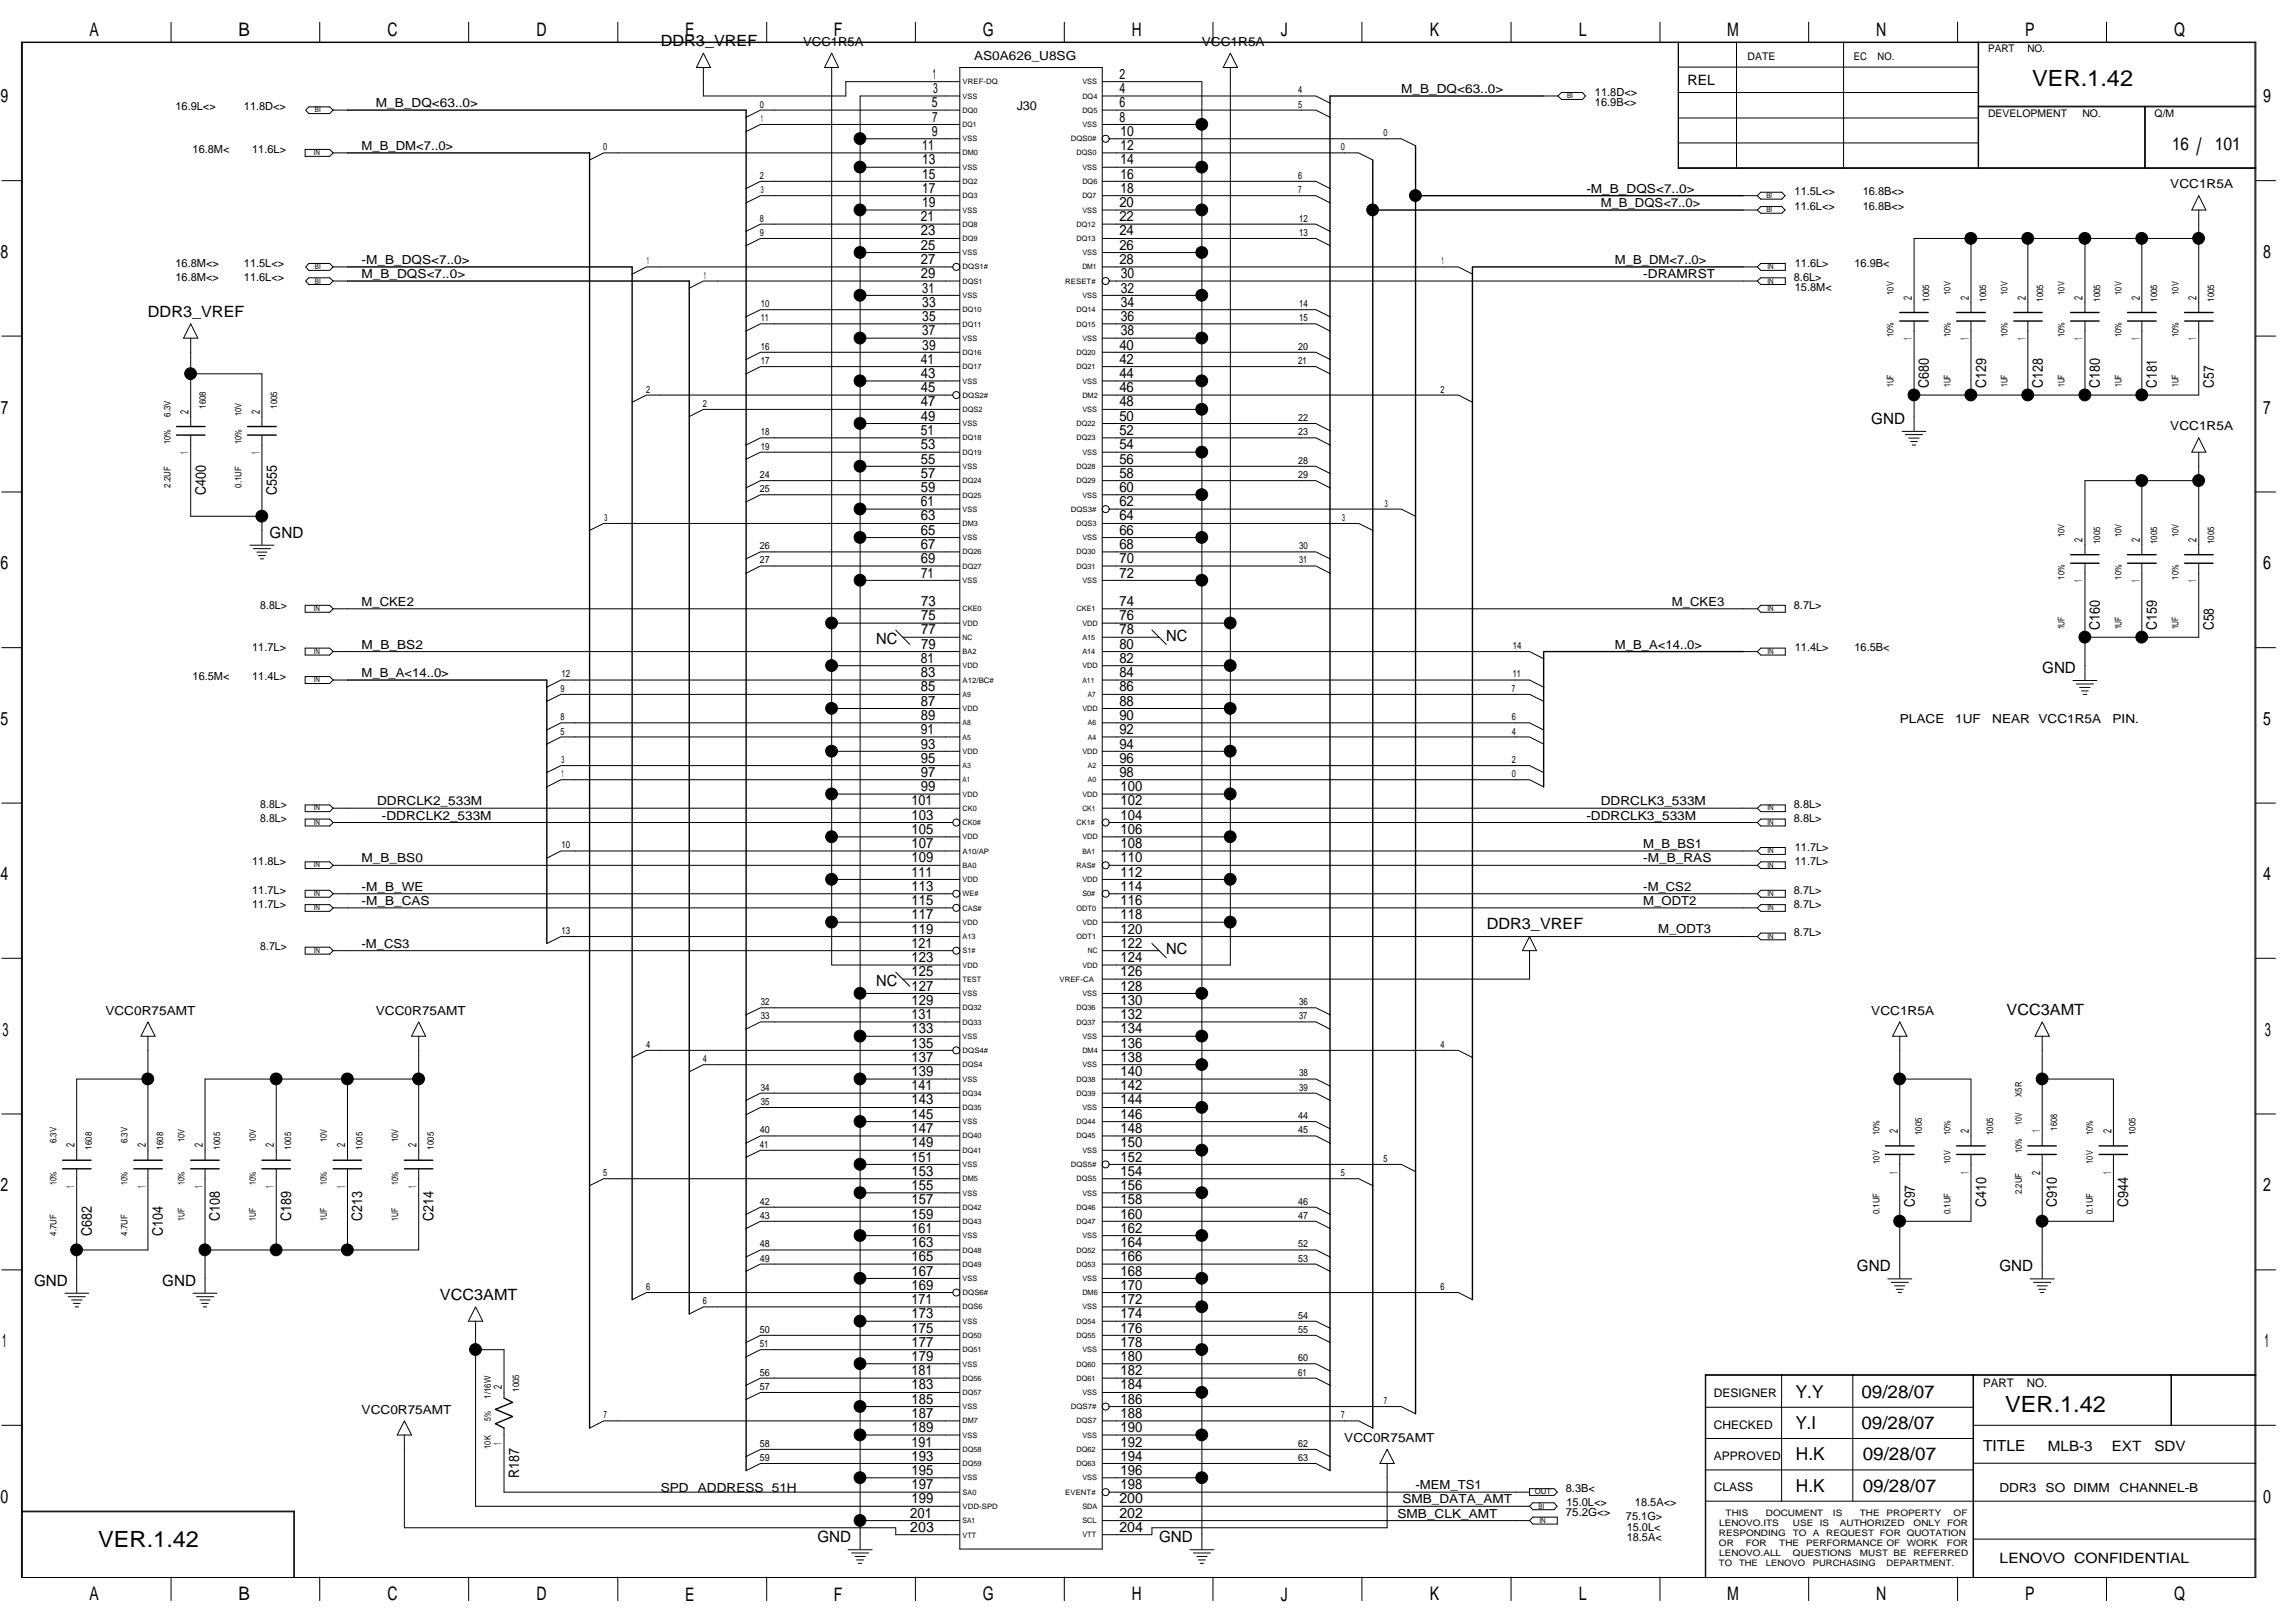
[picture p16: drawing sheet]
<svg xmlns="http://www.w3.org/2000/svg" width="420mm" height="297mm" viewBox="0 0 420 297" stroke-linecap="round" stroke-linejoin="round" font-family="sans-serif">
<defs><g id="words">
<text font-size="4.4" x="402.1" y="28.4">/</text>
<g font-size="4.1">
<text x="372.1" y="15.7">VER.1.42</text>
<text x="367.1" y="258.4">VER.1.42</text>
<text x="18" y="283.2">VER.1.42</text>
</g>
<g font-size="3.4">
<text x="16.4" y="6.6">A</text>
<text x="43.6" y="6.6">B</text>
<text x="70.9" y="6.6">C</text>
<text x="98.2" y="6.6">D</text>
<text x="125.4" y="6.6">E</text>
<text x="152.7" y="6.6">F</text>
<text x="179.9" y="6.6">G</text>
<text x="207.2" y="6.6">H</text>
<text x="234.5" y="6.6">J</text>
<text x="261.8" y="6.6">K</text>
<text x="289" y="6.6">L</text>
<text x="316.2" y="6.6">M</text>
<text x="343.5" y="6.6">N</text>
<text x="370.8" y="6.6">P</text>
<text x="398" y="6.6">Q</text>
<text x=".1" y="18.8">9</text>
<text x="414.3" y="18.8">9</text>
<text x=".1" y="47.2">8</text>
<text x="414.3" y="47.2">8</text>
<text x=".2" y="75.7">7</text>
<text x="414.3" y="75.7">7</text>
<text x=".1" y="104.2">6</text>
<text x="414.3" y="104.2">6</text>
<text x=".1" y="132.7">5</text>
<text x="414.3" y="132.7">5</text>
<text x=".1" y="161.1">4</text>
<text x="414.3" y="161.1">4</text>
<text x=".5" y="189.6">3</text>
<text x="414.6" y="189.6">3</text>
<text x=".1" y="218.1">2</text>
<text x="414.3" y="218.1">2</text>
<text x=".4" y="246.6">1</text>
<text x="414.6" y="246.6">1</text>
<text x=".1" y="275.1">0</text>
<text x="414.3" y="275.1">0</text>
<text x="16.4" y="292.9">A</text>
<text x="43.6" y="292.9">B</text>
<text x="70.9" y="292.9">C</text>
<text x="98.2" y="292.9">D</text>
<text x="125.4" y="292.9">E</text>
<text x="152.7" y="292.9">F</text>
<text x="179.9" y="292.9">G</text>
<text x="207.2" y="292.9">H</text>
<text x="234.5" y="292.9">J</text>
<text x="261.8" y="292.9">K</text>
<text x="289" y="292.9">L</text>
<text x="316.2" y="292.9">M</text>
<text x="343.5" y="292.9">N</text>
<text x="370.8" y="292.9">P</text>
<text x="398" y="292.9">Q</text>
</g>
<g font-size="3.3">
<text x="397.7" y="27.4">16</text>
<text x="405.5" y="27.4">101</text>
<text x="328.7" y="255.8">Y.Y</text>
<text x="340.8" y="255.8">09/28/07</text>
<text x="328.7" y="261.6">Y.I</text>
<text x="340.8" y="261.6">09/28/07</text>
<text x="328.8" y="267.3">H.K</text>
<text x="341" y="267.3">09/28/07</text>
<text x="328.8" y="273">H.K</text>
<text x="341" y="273">09/28/07</text>
</g>
<g font-size="2.8">
<text x="121" y="8.4">DDR3_VREF</text>
<text x="27.1" y="58">DDR3_VREF</text>
<text x="342.6" y="77.5">GND</text>
<text x="49.3" y="98.4">GND</text>
<text x="160.4" y="117.9">NC</text>
<text x="213.5" y="117.3">NC</text>
<text x="373.9" y="123.1">GND</text>
<text x="272.2" y="170.1">DDR3_VREF</text>
<text x="213.5" y="174.6">NC</text>
<text x="160.4" y="180.5">NC</text>
<text x="367.4" y="185.7">VCC3AMT</text>
<text x="340" y="232.7">GND</text>
<text x="366" y="232.7">GND</text>
<text x="6.3" y="235.3">GND</text>
<text x="29.7" y="235.3">GND</text>
<text x="80.5" y="237.9">VCC3AMT</text>
<text x="363" y="265.6">TITLE</text>
<text x="149.6" y="282.2">GND</text>
<text x="212.2" y="282.2">GND</text>
</g>
<g font-size="2.7">
<text x="353.1" y="71" transform="rotate(-90 353.1 71)">C680</text>
<text x="363.6" y="71" transform="rotate(-90 363.6 71)">C129</text>
<text x="374" y="71" transform="rotate(-90 374 71)">C128</text>
<text x="384.4" y="71" transform="rotate(-90 384.4 71)">C180</text>
<text x="394.9" y="71" transform="rotate(-90 394.9 71)">C181</text>
<text x="405.3" y="71" transform="rotate(-90 405.3 71)">C57</text>
<text x="37.7" y="90.6" transform="rotate(-90 37.7 90.6)">C400</text>
<text x="50.7" y="90.6" transform="rotate(-90 50.7 90.6)">C555</text>
<text x="384.4" y="115.3" transform="rotate(-90 384.4 115.3)">C160</text>
<text x="394.9" y="115.3" transform="rotate(-90 394.9 115.3)">C159</text>
<text x="405.3" y="115.3" transform="rotate(-90 405.3 115.3)">C58</text>
<text x="350.6" y="220.9" transform="rotate(-90 350.6 220.9)">C97</text>
<text x="363.6" y="220.9" transform="rotate(-90 363.6 220.9)">C410</text>
<text x="376.6" y="220.9" transform="rotate(-90 376.6 220.9)">C910</text>
<text x="389.6" y="220.9" transform="rotate(-90 389.6 220.9)">C944</text>
<text x="16.8" y="226.1" transform="rotate(-90 16.8 226.1)">C682</text>
<text x="29.8" y="226.1" transform="rotate(-90 29.8 226.1)">C104</text>
<text x="40.2" y="223.5" transform="rotate(-90 40.2 223.5)">C108</text>
<text x="53.3" y="223.5" transform="rotate(-90 53.3 223.5)">C189</text>
<text x="66.3" y="223.5" transform="rotate(-90 66.3 223.5)">C213</text>
<text x="79.4" y="223.5" transform="rotate(-90 79.4 223.5)">C214</text>
<text x="95" y="270.5" transform="rotate(-90 95 270.5)">R187</text>
</g>
<g font-size="2.6">
<text x="170.8" y="14.4">1</text>
<text x="170.8" y="17">3</text>
<text x="204.9" y="17">4</text>
<text x="204.9" y="14.4">2</text>
<text x="308.9" y="15.5">REL</text>
<text x="170.6" y="19.6">5</text>
<text x="170.6" y="22.3">7</text>
<text x="204.9" y="22.3">8</text>
<text x="204.9" y="19.6">6</text>
<text x="168.8" y="27.5">11</text>
<text x="170.6" y="24.8">9</text>
<text x="205.1" y="27.5">12</text>
<text x="205.1" y="24.8">10</text>
<text x="168.8" y="35.3">17</text>
<text x="168.8" y="32.7">15</text>
<text x="168.8" y="30.1">13</text>
<text x="205.1" y="35.3">18</text>
<text x="205.1" y="32.7">16</text>
<text x="205.1" y="30.1">14</text>
<text x="168.6" y="40.5">21</text>
<text x="168.8" y="37.9">19</text>
<text x="204.9" y="40.5">22</text>
<text x="204.9" y="37.9">20</text>
<text x="168.6" y="45.7">25</text>
<text x="168.6" y="43.1">23</text>
<text x="204.9" y="45.7">26</text>
<text x="204.9" y="43.1">24</text>
<text x="168.6" y="50.9">29</text>
<text x="168.6" y="48.3">27</text>
<text x="168.9" y="53.6">31</text>
<text x="204.9" y="48.3">28</text>
<text x="205.2" y="53.6">32</text>
<text x="205.2" y="50.9">30</text>
<text x="168.9" y="58.8">35</text>
<text x="168.9" y="56.1">33</text>
<text x="205.2" y="58.8">36</text>
<text x="205.2" y="56.1">34</text>
<text x="168.9" y="64">39</text>
<text x="168.9" y="61.4">37</text>
<text x="204.9" y="64">40</text>
<text x="205.2" y="61.4">38</text>
<text x="168.6" y="71.8">45</text>
<text x="168.6" y="69.2">43</text>
<text x="168.6" y="66.6">41</text>
<text x="204.9" y="71.8">46</text>
<text x="204.9" y="69.2">44</text>
<text x="204.9" y="66.6">42</text>
<text x="168.6" y="77">49</text>
<text x="168.6" y="74.4">47</text>
<text x="204.9" y="74.4">48</text>
<text x="204.9" y="77">50</text>
<text x="168.6" y="82.2">53</text>
<text x="168.6" y="79.6">51</text>
<text x="204.9" y="82.2">54</text>
<text x="204.9" y="79.6">52</text>
<text x="168.6" y="87.4">57</text>
<text x="168.6" y="84.8">55</text>
<text x="204.9" y="87.4">58</text>
<text x="204.9" y="84.8">56</text>
<text x="168.6" y="95.2">63</text>
<text x="168.6" y="92.7">61</text>
<text x="168.6" y="90">59</text>
<text x="204.9" y="95.2">64</text>
<text x="204.9" y="92.7">62</text>
<text x="204.9" y="90">60</text>
<text x="168.6" y="100.5">67</text>
<text x="168.6" y="97.9">65</text>
<text x="204.9" y="100.5">68</text>
<text x="204.9" y="97.9">66</text>
<text x="168.6" y="103.1">69</text>
<text x="168.6" y="105.7">71</text>
<text x="205" y="105.7">72</text>
<text x="205" y="103.1">70</text>
<text x="168.6" y="113.5">75</text>
<text x="168.6" y="110.9">73</text>
<text x="205" y="113.5">76</text>
<text x="205" y="110.9">74</text>
<text x="168.6" y="118.7">79</text>
<text x="168.6" y="116.1">77</text>
<text x="204.9" y="118.7">80</text>
<text x="205" y="116.1">78</text>
<text x="168.6" y="124">83</text>
<text x="168.6" y="121.3">81</text>
<text x="204.9" y="124">84</text>
<text x="204.9" y="121.3">82</text>
<text x="168.6" y="131.7">89</text>
<text x="168.6" y="129.2">87</text>
<text x="168.6" y="126.5">85</text>
<text x="204.9" y="129.2">88</text>
<text x="204.9" y="126.5">86</text>
<text x="204.9" y="131.7">90</text>
<text x="168.6" y="137">93</text>
<text x="168.6" y="134.4">91</text>
<text x="204.9" y="137">94</text>
<text x="204.9" y="134.4">92</text>
<text x="168.6" y="142.2">97</text>
<text x="168.6" y="139.6">95</text>
<text x="204.9" y="142.2">98</text>
<text x="204.9" y="139.6">96</text>
<text x="166.9" y="147.4">101</text>
<text x="168.6" y="144.8">99</text>
<text x="205.1" y="147.4">102</text>
<text x="205.1" y="144.8">100</text>
<text x="166.9" y="155.2">107</text>
<text x="166.9" y="152.6">105</text>
<text x="166.9" y="150">103</text>
<text x="205.1" y="155.2">108</text>
<text x="205.1" y="152.6">106</text>
<text x="205.1" y="150">104</text>
<text x="166.9" y="160.4">111</text>
<text x="166.9" y="157.8">109</text>
<text x="205.1" y="160.4">112</text>
<text x="205.1" y="157.8">110</text>
<text x="166.9" y="165.7">115</text>
<text x="166.9" y="163.1">113</text>
<text x="205.1" y="165.7">116</text>
<text x="205.1" y="163.1">114</text>
<text x="166.9" y="173.5">121</text>
<text x="166.9" y="170.9">119</text>
<text x="166.9" y="168.3">117</text>
<text x="205.1" y="173.5">122</text>
<text x="205.1" y="168.3">118</text>
<text x="205.1" y="170.9">120</text>
<text x="166.9" y="178.7">125</text>
<text x="166.9" y="176.1">123</text>
<text x="205.1" y="178.7">126</text>
<text x="205.1" y="176.1">124</text>
<text x="166.9" y="183.9">129</text>
<text x="166.9" y="181.3">127</text>
<text x="205.1" y="181.3">128</text>
<text x="205.1" y="183.9">130</text>
<text x="166.9" y="191.7">135</text>
<text x="166.9" y="189.1">133</text>
<text x="166.9" y="186.5">131</text>
<text x="205.1" y="191.7">136</text>
<text x="205.1" y="189.1">134</text>
<text x="205.1" y="186.5">132</text>
<text x="166.9" y="196.9">139</text>
<text x="166.9" y="194.4">137</text>
<text x="205.1" y="194.4">138</text>
<text x="205.1" y="196.9">140</text>
<text x="166.9" y="202.1">143</text>
<text x="166.9" y="199.6">141</text>
<text x="205.1" y="202.1">144</text>
<text x="205.1" y="199.6">142</text>
<text x="166.9" y="210">149</text>
<text x="166.9" y="207.4">147</text>
<text x="166.9" y="204.8">145</text>
<text x="205.1" y="207.4">148</text>
<text x="205.1" y="204.8">146</text>
<text x="205.1" y="210">150</text>
<text x="166.9" y="215.2">153</text>
<text x="166.9" y="212.6">151</text>
<text x="205.1" y="215.2">154</text>
<text x="205.1" y="212.6">152</text>
<text x="166.9" y="220.4">157</text>
<text x="166.9" y="217.8">155</text>
<text x="205.1" y="220.4">158</text>
<text x="205.1" y="217.8">156</text>
<text x="166.9" y="225.6">161</text>
<text x="166.9" y="223">159</text>
<text x="205.1" y="225.6">162</text>
<text x="205.1" y="223">160</text>
<text x="166.9" y="233.5">167</text>
<text x="166.9" y="230.8">165</text>
<text x="166.9" y="228.2">163</text>
<text x="205.1" y="233.5">168</text>
<text x="205.1" y="230.8">166</text>
<text x="205.1" y="228.2">164</text>
<text x="166.9" y="238.7">171</text>
<text x="166.9" y="236.1">169</text>
<text x="205.1" y="238.7">172</text>
<text x="205.1" y="236.1">170</text>
<text x="166.9" y="243.9">175</text>
<text x="166.9" y="241.3">173</text>
<text x="205.1" y="243.9">176</text>
<text x="205.1" y="241.3">174</text>
<text x="166.9" y="251.7">181</text>
<text x="166.9" y="249.1">179</text>
<text x="166.9" y="246.5">177</text>
<text x="205.1" y="251.7">182</text>
<text x="205.1" y="246.5">178</text>
<text x="205.1" y="249.1">180</text>
<text x="166.9" y="256.9">185</text>
<text x="166.9" y="254.3">183</text>
<text x="205.1" y="256.9">186</text>
<text x="205.1" y="254.3">184</text>
<text x="166.9" y="262.1">189</text>
<text x="166.9" y="259.5">187</text>
<text x="205.1" y="259.5">188</text>
<text x="205.1" y="262.1">190</text>
<text x="166.9" y="270">195</text>
<text x="166.9" y="267.3">193</text>
<text x="166.9" y="264.8">191</text>
<text x="205.1" y="270">196</text>
<text x="205.1" y="267.3">194</text>
<text x="205.1" y="264.8">192</text>
<text x="374.9" y="265.5">MLB-3</text>
<text x="386.6" y="265.5">EXT</text>
<text x="394.4" y="265.5">SDV</text>
<text x="166.9" y="275.2">199</text>
<text x="166.9" y="272.5">197</text>
<text x="204.9" y="275.2">200</text>
<text x="205.1" y="272.5">198</text>
<text x="166.7" y="280.4">203</text>
<text x="166.7" y="277.8">201</text>
<text x="204.9" y="280.4">204</text>
<text x="204.9" y="277.8">202</text>
<text x="366.1" y="286.1">LENOVO CONFIDENTIAL</text>
</g>
<g font-size="2.3">
<text x="147.1" y="8.4">VCC1R5A</text>
<text x="178.3" y="11">AS0A626_U8SG</text>
<text x="220" y="8.4">VCC1R5A</text>
<text x="256.5" y="17">M_B_DQ&lt;63..0&gt;</text>
<text x="68.8" y="19.6">M_B_DQ&lt;63..0&gt;</text>
<text x="186.1" y="20.1">J30</text>
<text x="66.2" y="27.4">M_B_DM&lt;7..0&gt;</text>
<text x="290.4" y="35.3">-M_B_DQS&lt;7..0&gt;</text>
<text x="397.3" y="34.5">VCC1R5A</text>
<text x="293.1" y="37.8">M_B_DQS&lt;7..0&gt;</text>
<text x="66.2" y="50.9">M_B_DQS&lt;7..0&gt;</text>
<text x="66.2" y="48.3">-M_B_DQS&lt;7..0&gt;</text>
<text x="295.6" y="48.3">M_B_DM&lt;7..0&gt;</text>
<text x="300.9" y="50.9">-DRAMRST</text>
<text x="397.3" y="78.8">VCC1R5A</text>
<text x="66.2" y="110.9">M_CKE2</text>
<text x="306.1" y="110.9">M_CKE3</text>
<text x="66.2" y="118.7">M_B_BS2</text>
<text x="295.6" y="118.7">M_B_A&lt;14..0&gt;</text>
<text x="66.2" y="123.9">M_B_A&lt;14..0&gt;</text>
<text x="347.8" y="132.2">PLACE</text>
<text x="358" y="132.2">1UF</text>
<text x="364.7" y="132.2">NEAR VCC1R5A</text>
<text x="386.7" y="132.2">PIN.</text>
<text x="69" y="147.4">DDRCLK2_533M</text>
<text x="69.9" y="150">-DDRCLK2_533M</text>
<text x="290.4" y="150">-DDRCLK3_533M</text>
<text x="293.1" y="147.4">DDRCLK3_533M</text>
<text x="300.9" y="155.2">M_B_BS1</text>
<text x="66.2" y="157.8">M_B_BS0</text>
<text x="300.9" y="157.8">-M_B_RAS</text>
<text x="66.2" y="165.6">-M_B_CAS</text>
<text x="66.2" y="163">-M_B_WE</text>
<text x="300.9" y="165.6">M_ODT2</text>
<text x="300.9" y="163">-M_CS2</text>
<text x="66.2" y="173.4">-M_CS3</text>
<text x="303.6" y="170.8">M_ODT3</text>
<text x="19.3" y="185.7">VCC0R75AMT</text>
<text x="68.8" y="185.7">VCC0R75AMT</text>
<text x="342.6" y="185.7">VCC1R5A</text>
<text x="66.2" y="258.7">VCC0R75AMT</text>
<text x="246.1" y="263.9">VCC0R75AMT</text>
<text x="121" y="273">SPD</text>
<text x="127.8" y="273">ADDRESS 51H</text>
<text x="256.7" y="275.1">SMB_DATA_AMT</text>
<text x="259.2" y="272.5">-MEM_TS1</text>
<text x="366" y="273">DDR3</text>
<text x="374.5" y="273">SO DIMM</text>
<text x="388.1" y="273">CHANNEL-B</text>
<text x="255.9" y="277.7">SMB_CLK_AMT</text>
</g>
<g font-size="2.2">
<text x="313.8" y="255.7">DESIGNER</text>
<text x="363" y="253.8">PART</text>
<text x="371.1" y="253.8">NO.</text>
<text x="313.8" y="261.5">CHECKED</text>
<text x="313.8" y="267.2">APPROVED</text>
<text x="313.8" y="272.9">CLASS</text>
</g>
<g font-size="2.1">
<text x="350" y="54.9" transform="rotate(-90 350 54.9)">2</text>
<text x="360.5" y="54.9" transform="rotate(-90 360.5 54.9)">2</text>
<text x="370.9" y="54.9" transform="rotate(-90 370.9 54.9)">2</text>
<text x="381.3" y="54.9" transform="rotate(-90 381.3 54.9)">2</text>
<text x="391.7" y="54.9" transform="rotate(-90 391.7 54.9)">2</text>
<text x="402.2" y="54.9" transform="rotate(-90 402.2 54.9)">2</text>
<text x="350" y="62.3" transform="rotate(-90 350 62.3)">1</text>
<text x="360.5" y="62.3" transform="rotate(-90 360.5 62.3)">1</text>
<text x="370.9" y="62.3" transform="rotate(-90 370.9 62.3)">1</text>
<text x="381.3" y="62.3" transform="rotate(-90 381.3 62.3)">1</text>
<text x="391.7" y="62.3" transform="rotate(-90 391.7 62.3)">1</text>
<text x="402.2" y="62.3" transform="rotate(-90 402.2 62.3)">1</text>
<text x="34.5" y="75.7" transform="rotate(-90 34.5 75.7)">2</text>
<text x="47.6" y="75.7" transform="rotate(-90 47.6 75.7)">2</text>
<text x="34.5" y="83.1" transform="rotate(-90 34.5 83.1)">1</text>
<text x="47.6" y="83.1" transform="rotate(-90 47.6 83.1)">1</text>
<text x="381.3" y="99.2" transform="rotate(-90 381.3 99.2)">2</text>
<text x="391.7" y="99.2" transform="rotate(-90 391.7 99.2)">2</text>
<text x="402.2" y="99.2" transform="rotate(-90 402.2 99.2)">2</text>
<text x="381.3" y="106.6" transform="rotate(-90 381.3 106.6)">1</text>
<text x="391.7" y="106.6" transform="rotate(-90 391.7 106.6)">1</text>
<text x="402.2" y="106.6" transform="rotate(-90 402.2 106.6)">1</text>
<text x="13.7" y="210" transform="rotate(-90 13.7 210)">2</text>
<text x="26.7" y="210" transform="rotate(-90 26.7 210)">2</text>
<text x="37.1" y="210" transform="rotate(-90 37.1 210)">2</text>
<text x="50.2" y="210" transform="rotate(-90 50.2 210)">2</text>
<text x="63.2" y="210" transform="rotate(-90 63.2 210)">2</text>
<text x="76.2" y="210" transform="rotate(-90 76.2 210)">2</text>
<text x="347.4" y="207.4" transform="rotate(-90 347.4 207.4)">2</text>
<text x="360.5" y="207.4" transform="rotate(-90 360.5 207.4)">2</text>
<text x="373.5" y="207.2" transform="rotate(-90 373.5 207.2)">1</text>
<text x="386.5" y="207.4" transform="rotate(-90 386.5 207.4)">2</text>
<text x="347.4" y="214.8" transform="rotate(-90 347.4 214.8)">1</text>
<text x="360.5" y="214.8" transform="rotate(-90 360.5 214.8)">1</text>
<text x="373.5" y="215" transform="rotate(-90 373.5 215)">2</text>
<text x="386.5" y="214.8" transform="rotate(-90 386.5 214.8)">1</text>
<text x="13.7" y="217.4" transform="rotate(-90 13.7 217.4)">1</text>
<text x="26.7" y="217.4" transform="rotate(-90 26.7 217.4)">1</text>
<text x="37.1" y="217.4" transform="rotate(-90 37.1 217.4)">1</text>
<text x="50.2" y="217.4" transform="rotate(-90 50.2 217.4)">1</text>
<text x="63.2" y="217.4" transform="rotate(-90 63.2 217.4)">1</text>
<text x="76.2" y="217.4" transform="rotate(-90 76.2 217.4)">1</text>
<text x="91.9" y="254.3" transform="rotate(-90 91.9 254.3)">2</text>
<text x="91.9" y="264.4" transform="rotate(-90 91.9 264.4)">1</text>
</g>
<g font-size="2">
<text x="292" y="17.5">11.8D&lt;&gt;</text>
<text x="32.1" y="20.1">16.9L&lt;&gt;</text>
<text x="44.7" y="20.1">11.8D&lt;&gt;</text>
<text x="292" y="19.4">16.9B&lt;&gt;</text>
<text x="35.3" y="27.9">16.8M&lt;</text>
<text x="46.2" y="27.9">11.6L&gt;</text>
<text x="328.5" y="35.8">11.5L&lt;&gt;</text>
<text x="341" y="35.8">16.8B&lt;&gt;</text>
<text x="328.5" y="38.4">11.6L&lt;&gt;</text>
<text x="341" y="38.4">16.8B&lt;&gt;</text>
<text x="32.1" y="51.4">16.8M&lt;&gt;</text>
<text x="32.1" y="48.8">16.8M&lt;&gt;</text>
<text x="44.7" y="51.4">11.6L&lt;&gt;</text>
<text x="44.7" y="48.8">11.5L&lt;&gt;</text>
<text x="328.4" y="51.4">8.6L&gt;</text>
<text x="328.6" y="53.3">15.8M&lt;</text>
<text x="328.6" y="48.8">11.6L&gt;</text>
<text x="339.5" y="48.8">16.9B&lt;</text>
<text x="47.7" y="111.4">8.8L&gt;</text>
<text x="328.4" y="111.4">8.7L&gt;</text>
<text x="46.2" y="119.2">11.7L&gt;</text>
<text x="328.6" y="119.2">11.4L&gt;</text>
<text x="339.5" y="119.2">16.5B&lt;</text>
<text x="35.3" y="124.4">16.5M&lt;</text>
<text x="46.2" y="124.4">11.4L&gt;</text>
<text x="47.7" y="147.9">8.8L&gt;</text>
<text x="328.4" y="147.9">8.8L&gt;</text>
<text x="47.7" y="150.5">8.8L&gt;</text>
<text x="328.4" y="150.5">8.8L&gt;</text>
<text x="328.6" y="155.7">11.7L&gt;</text>
<text x="46.2" y="158.3">11.8L&gt;</text>
<text x="328.6" y="158.3">11.7L&gt;</text>
<text x="46.2" y="166.1">11.7L&gt;</text>
<text x="46.2" y="163.5">11.7L&gt;</text>
<text x="328.4" y="166.1">8.7L&gt;</text>
<text x="328.4" y="163.5">8.7L&gt;</text>
<text x="47.7" y="173.9">8.7L&gt;</text>
<text x="328.4" y="171.4">8.7L&gt;</text>
<text x="286.7" y="273">8.3B&lt;</text>
<text x="286.8" y="275.6">15.0L&lt;&gt;</text>
<text x="299.3" y="275.6">18.5A&lt;&gt;</text>
<text x="286.7" y="277.5">75.2G&lt;&gt;</text>
<text x="297.7" y="278.3">75.1G&gt;</text>
<text x="297.8" y="280.1">15.0L&lt;</text>
<text x="297.8" y="282">18.5A&lt;</text>
</g>
<g font-size="1.9">
<text x="319.9" y="11">DATE</text>
<text x="339.4" y="11">EC</text>
<text x="343.7" y="11">NO.</text>
<text x="364" y="9.5">PART</text>
<text x="371.2" y="9.5">NO.</text>
<text x="364" y="21.3">DEVELOPMENT</text>
<text x="381.2" y="21.3">NO.</text>
<text x="394.5" y="21.3">Q/M</text>
</g>
<g font-size="1.8">
<text x="237.6" y="17.1">4</text>
<text x="139.1" y="19.7">0</text>
<text x="139.3" y="22.3">1</text>
<text x="237.6" y="19.7">5</text>
<text x="110.4" y="27.5">0</text>
<text x="245.5" y="27.5">0</text>
<text x="253.3" y="24.9">0</text>
<text x="139.1" y="32.7">2</text>
<text x="139.3" y="35.3">3</text>
<text x="237.6" y="32.7">6</text>
<text x="237.7" y="35.3">7</text>
<text x="139.1" y="40.6">8</text>
<text x="237.8" y="40.6">12</text>
<text x="139.1" y="43.2">9</text>
<text x="237.8" y="43.2">13</text>
<text x="118.4" y="48.4">1</text>
<text x="128.9" y="51">1</text>
<text x="263.9" y="48.4">1</text>
<text x="139.3" y="58.8">11</text>
<text x="139.3" y="56.2">10</text>
<text x="237.8" y="58.8">15</text>
<text x="237.8" y="56.2">14</text>
<text x="139.3" y="64.1">16</text>
<text x="237.6" y="64.1">20</text>
<text x="118.3" y="71.8">2</text>
<text x="139.3" y="66.6">17</text>
<text x="237.6" y="66.6">21</text>
<text x="263.7" y="71.8">2</text>
<text x="128.7" y="74.5">2</text>
<text x="237.6" y="77.1">22</text>
<text x="139.3" y="82.3">19</text>
<text x="139.3" y="79.7">18</text>
<text x="237.6" y="79.7">23</text>
<text x="139.1" y="87.5">24</text>
<text x="237.6" y="84.9">28</text>
<text x="237.6" y="87.5">29</text>
<text x="110.6" y="95.3">3</text>
<text x="139.1" y="90.1">25</text>
<text x="245.7" y="95.3">3</text>
<text x="253.5" y="92.7">3</text>
<text x="139.1" y="100.5">26</text>
<text x="237.9" y="100.5">30</text>
<text x="139.1" y="103.1">27</text>
<text x="237.9" y="103.1">31</text>
<text x="276.9" y="118.8">14</text>
<text x="102.8" y="124">12</text>
<text x="276.9" y="124">11</text>
<text x="102.6" y="126.6">9</text>
<text x="102.6" y="131.8">8</text>
<text x="276.8" y="131.8">6</text>
<text x="276.8" y="126.6">7</text>
<text x="102.6" y="134.5">5</text>
<text x="276.8" y="134.5">4</text>
<text x="102.8" y="142.2">1</text>
<text x="102.8" y="139.7">3</text>
<text x="276.8" y="139.7">2</text>
<text x="276.8" y="142.2">0</text>
<text x="102.8" y="155.3">10</text>
<text x="102.8" y="170.9">13</text>
<text x="139.3" y="184">32</text>
<text x="237.9" y="184">36</text>
<text x="118.3" y="191.8">4</text>
<text x="139.3" y="186.6">33</text>
<text x="237.9" y="186.6">37</text>
<text x="263.7" y="191.8">4</text>
<text x="128.7" y="194.4">4</text>
<text x="237.9" y="197">38</text>
<text x="139.3" y="199.6">34</text>
<text x="139.3" y="202.2">35</text>
<text x="237.9" y="199.6">39</text>
<text x="139.1" y="207.4">40</text>
<text x="237.6" y="204.8">44</text>
<text x="237.6" y="207.4">45</text>
<text x="110.4" y="215.3">5</text>
<text x="139.1" y="210.1">41</text>
<text x="245.5" y="215.3">5</text>
<text x="253.3" y="212.6">5</text>
<text x="139.1" y="220.5">42</text>
<text x="237.6" y="220.5">46</text>
<text x="139.1" y="223.1">43</text>
<text x="237.6" y="223.1">47</text>
<text x="139.1" y="230.9">49</text>
<text x="139.1" y="228.3">48</text>
<text x="237.6" y="230.9">53</text>
<text x="237.6" y="228.3">52</text>
<text x="118.3" y="236.1">6</text>
<text x="128.7" y="238.7">6</text>
<text x="263.7" y="236.1">6</text>
<text x="139.1" y="243.9">50</text>
<text x="237.6" y="243.9">55</text>
<text x="237.6" y="241.3">54</text>
<text x="139.1" y="246.5">51</text>
<text x="139.1" y="251.8">56</text>
<text x="237.6" y="249.2">60</text>
<text x="237.6" y="251.8">61</text>
<text x="139.1" y="254.4">57</text>
<text x="253.4" y="257">7</text>
<text x="110.5" y="259.6">7</text>
<text x="245.5" y="259.6">7</text>
<text x="139.1" y="264.8">58</text>
<text x="139.1" y="267.4">59</text>
<text x="237.6" y="264.8">62</text>
<text x="237.6" y="267.4">63</text>
</g>
<g font-size="1.7">
<text x="346.7" y="53.9" transform="rotate(-90 346.7 53.9)">10V</text>
<text x="357.1" y="53.9" transform="rotate(-90 357.1 53.9)">10V</text>
<text x="367.5" y="53.9" transform="rotate(-90 367.5 53.9)">10V</text>
<text x="377.9" y="53.9" transform="rotate(-90 377.9 53.9)">10V</text>
<text x="388.4" y="53.9" transform="rotate(-90 388.4 53.9)">10V</text>
<text x="398.8" y="53.9" transform="rotate(-90 398.8 53.9)">10V</text>
<text x="353.2" y="55.2" transform="rotate(-90 353.2 55.2)">1005</text>
<text x="363.6" y="55.2" transform="rotate(-90 363.6 55.2)">1005</text>
<text x="374" y="55.2" transform="rotate(-90 374 55.2)">1005</text>
<text x="384.5" y="55.2" transform="rotate(-90 384.5 55.2)">1005</text>
<text x="394.9" y="55.2" transform="rotate(-90 394.9 55.2)">1005</text>
<text x="405.3" y="55.2" transform="rotate(-90 405.3 55.2)">1005</text>
<text x="346.7" y="61.8" transform="rotate(-90 346.7 61.8)">10%</text>
<text x="357.1" y="61.8" transform="rotate(-90 357.1 61.8)">10%</text>
<text x="367.5" y="61.8" transform="rotate(-90 367.5 61.8)">10%</text>
<text x="377.9" y="61.8" transform="rotate(-90 377.9 61.8)">10%</text>
<text x="388.4" y="61.8" transform="rotate(-90 388.4 61.8)">10%</text>
<text x="398.8" y="61.8" transform="rotate(-90 398.8 61.8)">10%</text>
<text x="346.7" y="70.9" transform="rotate(-90 346.7 70.9)">1UF</text>
<text x="357.1" y="70.9" transform="rotate(-90 357.1 70.9)">1UF</text>
<text x="367.5" y="70.9" transform="rotate(-90 367.5 70.9)">1UF</text>
<text x="377.9" y="70.9" transform="rotate(-90 377.9 70.9)">1UF</text>
<text x="388.4" y="70.9" transform="rotate(-90 388.4 70.9)">1UF</text>
<text x="398.8" y="70.9" transform="rotate(-90 398.8 70.9)">1UF</text>
<text x="31.2" y="76.2" transform="rotate(-90 31.2 76.2)">6.3V</text>
<text x="37.7" y="74.8" transform="rotate(-90 37.7 74.8)">1608</text>
<text x="44.2" y="76.1" transform="rotate(-90 44.2 76.1)">10V</text>
<text x="50.7" y="74.8" transform="rotate(-90 50.7 74.8)">1005</text>
<text x="31.2" y="81.3" transform="rotate(-90 31.2 81.3)">10%</text>
<text x="44.2" y="81.3" transform="rotate(-90 44.2 81.3)">10%</text>
<text x="31.2" y="89.3" transform="rotate(-90 31.2 89.3)">2.2UF</text>
<text x="44.2" y="89.3" transform="rotate(-90 44.2 89.3)">0.1UF</text>
<text x="377.9" y="98.3" transform="rotate(-90 377.9 98.3)">10V</text>
<text x="384.5" y="99.6" transform="rotate(-90 384.5 99.6)">1005</text>
<text x="388.4" y="98.3" transform="rotate(-90 388.4 98.3)">10V</text>
<text x="394.9" y="99.6" transform="rotate(-90 394.9 99.6)">1005</text>
<text x="398.8" y="98.3" transform="rotate(-90 398.8 98.3)">10V</text>
<text x="405.3" y="99.6" transform="rotate(-90 405.3 99.6)">1005</text>
<text x="377.9" y="106.1" transform="rotate(-90 377.9 106.1)">10%</text>
<text x="388.4" y="106.1" transform="rotate(-90 388.4 106.1)">10%</text>
<text x="398.8" y="106.1" transform="rotate(-90 398.8 106.1)">10%</text>
<text x="377.9" y="115.2" transform="rotate(-90 377.9 115.2)">1UF</text>
<text x="388.4" y="115.2" transform="rotate(-90 388.4 115.2)">1UF</text>
<text x="398.8" y="115.2" transform="rotate(-90 398.8 115.2)">1UF</text>
<text x="370.2" y="200.7" transform="rotate(-90 370.2 200.7)">X5R</text>
<text x="10.3" y="209.2" transform="rotate(-90 10.3 209.2)">6.3V</text>
<text x="23.4" y="209.2" transform="rotate(-90 23.4 209.2)">6.3V</text>
<text x="33.8" y="209.1" transform="rotate(-90 33.8 209.1)">10V</text>
<text x="46.8" y="209.1" transform="rotate(-90 46.8 209.1)">10V</text>
<text x="59.8" y="209.1" transform="rotate(-90 59.8 209.1)">10V</text>
<text x="72.9" y="209.1" transform="rotate(-90 72.9 209.1)">10V</text>
<text x="344.1" y="207.8" transform="rotate(-90 344.1 207.8)">10%</text>
<text x="351.9" y="207.8" transform="rotate(-90 351.9 207.8)">1005</text>
<text x="357.1" y="207.8" transform="rotate(-90 357.1 207.8)">10%</text>
<text x="364.9" y="207.8" transform="rotate(-90 364.9 207.8)">1005</text>
<text x="370.2" y="205.8" transform="rotate(-90 370.2 205.8)">10V</text>
<text x="376.6" y="206.9" transform="rotate(-90 376.6 206.9)">1608</text>
<text x="383.1" y="207.8" transform="rotate(-90 383.1 207.8)">10%</text>
<text x="391" y="207.8" transform="rotate(-90 391 207.8)">1005</text>
<text x="16.8" y="210.4" transform="rotate(-90 16.8 210.4)">1608</text>
<text x="29.9" y="210.4" transform="rotate(-90 29.9 210.4)">1608</text>
<text x="40.3" y="210.4" transform="rotate(-90 40.3 210.4)">1005</text>
<text x="53.3" y="210.4" transform="rotate(-90 53.3 210.4)">1005</text>
<text x="66.4" y="210.4" transform="rotate(-90 66.4 210.4)">1005</text>
<text x="79.4" y="210.4" transform="rotate(-90 79.4 210.4)">1005</text>
<text x="344.1" y="213" transform="rotate(-90 344.1 213)">10V</text>
<text x="357.1" y="213" transform="rotate(-90 357.1 213)">10V</text>
<text x="370.2" y="211.1" transform="rotate(-90 370.2 211.1)">10%</text>
<text x="383.1" y="213" transform="rotate(-90 383.1 213)">10V</text>
<text x="10.3" y="216.9" transform="rotate(-90 10.3 216.9)">10%</text>
<text x="23.4" y="216.9" transform="rotate(-90 23.4 216.9)">10%</text>
<text x="33.8" y="216.9" transform="rotate(-90 33.8 216.9)">10%</text>
<text x="46.8" y="216.9" transform="rotate(-90 46.8 216.9)">10%</text>
<text x="59.8" y="216.9" transform="rotate(-90 59.8 216.9)">10%</text>
<text x="72.9" y="216.9" transform="rotate(-90 72.9 216.9)">10%</text>
<text x="370.2" y="218.6" transform="rotate(-90 370.2 218.6)">2.2UF</text>
<text x="10.3" y="226.1" transform="rotate(-90 10.3 226.1)">4.7UF</text>
<text x="23.4" y="226.1" transform="rotate(-90 23.4 226.1)">4.7UF</text>
<text x="33.8" y="223.4" transform="rotate(-90 33.8 223.4)">1UF</text>
<text x="46.8" y="223.4" transform="rotate(-90 46.8 223.4)">1UF</text>
<text x="59.8" y="223.4" transform="rotate(-90 59.8 223.4)">1UF</text>
<text x="72.9" y="223.4" transform="rotate(-90 72.9 223.4)">1UF</text>
<text x="344.1" y="222.3" transform="rotate(-90 344.1 222.3)">0.1UF</text>
<text x="357.1" y="222.3" transform="rotate(-90 357.1 222.3)">0.1UF</text>
<text x="383.1" y="222.3" transform="rotate(-90 383.1 222.3)">0.1UF</text>
<text x="89.9" y="256" transform="rotate(-90 89.9 256)">1/16W</text>
<text x="95.1" y="254.7" transform="rotate(-90 95.1 254.7)">1005</text>
<text x="89.9" y="260.1" transform="rotate(-90 89.9 260.1)">5%</text>
<text x="89.9" y="265.1" transform="rotate(-90 89.9 265.1)">10K</text>
</g>
<g font-size="1.6">
<text x="314.7" y="281.2">RESPONDING</text>
<text x="314.7" y="279.3">LENOVO.ITS</text>
<text x="315.9" y="277.5">THIS</text>
<text x="323.3" y="277.5">DOCUMENT</text>
<text x="328.2" y="281.2">TO</text>
<text x="328.2" y="279.3">USE</text>
<text x="331.9" y="281.2">A</text>
<text x="333.2" y="279.3">IS</text>
<text x="334.3" y="281.2">REQUEST FOR QUOTATION</text>
<text x="335.6" y="277.5">IS</text>
<text x="336.8" y="279.3">AUTHORIZED</text>
<text x="340.5" y="277.5">THE</text>
<text x="345.4" y="277.5">PROPERTY</text>
<text x="350.3" y="279.3">ONLY</text>
<text x="356.5" y="279.3">FOR</text>
<text x="357.7" y="277.5">OF</text>
<text x="314.7" y="286.7">TO</text>
<text x="314.7" y="283">OR</text>
<text x="314.7" y="284.9">LENOVO.ALL</text>
<text x="318.4" y="286.7">THE</text>
<text x="319.6" y="283">FOR</text>
<text x="323.3" y="286.7">LENOVO</text>
<text x="325.7" y="283">THE</text>
<text x="328.2" y="284.9">QUESTIONS</text>
<text x="330.7" y="283">PERFORMANCE OF</text>
<text x="331.9" y="286.7">PURCHASING</text>
<text x="340.5" y="284.9">MUST BE</text>
<text x="345.4" y="286.7">DEPARTMENT.</text>
<text x="349.1" y="283">WORK</text>
<text x="350.3" y="284.9">REFERRED</text>
<text x="356.4" y="283">FOR</text>
</g>
<g font-size="1.4">
<text x="176.2" y="15.5">VREF-DQ</text>
<text x="198.2" y="15.5">VSS</text>
<text x="286.9" y="18">BI</text>
<text x="57.6" y="20.6">BI</text>
<text x="176.2" y="23.2">DQ1</text>
<text x="176.2" y="20.7">DQ0</text>
<text x="176.2" y="18">VSS</text>
<text x="198.2" y="23.2">VSS</text>
<text x="198.2" y="20.7">DQ5</text>
<text x="198.2" y="18">DQ4</text>
<text x="57.4" y="28.4">IN</text>
<text x="176.2" y="28.4">DM0</text>
<text x="176.2" y="25.9">VSS</text>
<text x="196" y="25.9">DQS0#</text>
<text x="197.1" y="28.4">DQS0</text>
<text x="176.2" y="33.7">DQ2</text>
<text x="176.2" y="31.1">VSS</text>
<text x="198.2" y="33.7">DQ6</text>
<text x="198.2" y="31.1">VSS</text>
<text x="176.2" y="41.5">DQ8</text>
<text x="176.2" y="38.9">VSS</text>
<text x="176.2" y="36.3">DQ3</text>
<text x="197.1" y="41.5">DQ12</text>
<text x="198.2" y="38.9">VSS</text>
<text x="198.2" y="36.3">DQ7</text>
<text x="323.4" y="38.9">BI</text>
<text x="323.4" y="36.2">BI</text>
<text x="176.2" y="46.7">VSS</text>
<text x="176.2" y="44.1">DQ9</text>
<text x="197.1" y="44.1">DQ13</text>
<text x="198.2" y="46.7">VSS</text>
<text x="57.6" y="49.3">BI</text>
<text x="57.6" y="51.9">BI</text>
<text x="176.2" y="51.9">DQS1</text>
<text x="176.2" y="49.3">DQS1#</text>
<text x="195" y="51.9">RESET#</text>
<text x="198.2" y="49.3">DM1</text>
<text x="323.6" y="49.3">IN</text>
<text x="323.6" y="51.9">IN</text>
<text x="176.2" y="59.8">DQ11</text>
<text x="176.2" y="57.1">DQ10</text>
<text x="176.2" y="54.5">VSS</text>
<text x="197.1" y="59.8">DQ15</text>
<text x="197.1" y="57.1">DQ14</text>
<text x="198.2" y="54.5">VSS</text>
<text x="176.2" y="65">DQ16</text>
<text x="176.2" y="62.4">VSS</text>
<text x="197.1" y="65">DQ20</text>
<text x="198.2" y="62.4">VSS</text>
<text x="176.2" y="70.2">VSS</text>
<text x="176.2" y="67.6">DQ17</text>
<text x="197.1" y="67.6">DQ21</text>
<text x="198.2" y="70.2">VSS</text>
<text x="176.2" y="75.4">DQS2</text>
<text x="176.2" y="72.8">DQS2#</text>
<text x="198.2" y="75.4">VSS</text>
<text x="198.2" y="72.8">DM2</text>
<text x="176.2" y="83.2">DQ19</text>
<text x="176.2" y="80.6">DQ18</text>
<text x="176.2" y="78">VSS</text>
<text x="197.1" y="80.6">DQ23</text>
<text x="197.1" y="78">DQ22</text>
<text x="198.2" y="83.2">VSS</text>
<text x="176.2" y="88.4">DQ24</text>
<text x="176.2" y="85.8">VSS</text>
<text x="197.1" y="88.4">DQ29</text>
<text x="197.1" y="85.8">DQ28</text>
<text x="176.2" y="93.6">VSS</text>
<text x="176.2" y="91.1">DQ25</text>
<text x="196" y="93.6">DQS3#</text>
<text x="198.2" y="91.1">VSS</text>
<text x="176.2" y="101.5">DQ26</text>
<text x="176.2" y="98.8">VSS</text>
<text x="176.2" y="96.3">DM3</text>
<text x="197.1" y="101.5">DQ30</text>
<text x="197.1" y="96.3">DQS3</text>
<text x="198.2" y="98.8">VSS</text>
<text x="176.2" y="106.7">VSS</text>
<text x="176.2" y="104.1">DQ27</text>
<text x="197.1" y="104.1">DQ31</text>
<text x="198.2" y="106.7">VSS</text>
<text x="57.4" y="111.8">IN</text>
<text x="176.2" y="111.9">CKE0</text>
<text x="197.1" y="111.9">CKE1</text>
<text x="323.6" y="111.8">IN</text>
<text x="57.4" y="119.6">IN</text>
<text x="176.2" y="119.7">BA2</text>
<text x="176.2" y="117.1">NC</text>
<text x="176.2" y="114.5">VDD</text>
<text x="198.2" y="119.7">A14</text>
<text x="198.2" y="117.1">A15</text>
<text x="198.2" y="114.5">VDD</text>
<text x="323.6" y="119.7">IN</text>
<text x="57.4" y="124.8">IN</text>
<text x="176.2" y="124.9">A12/BC#</text>
<text x="176.2" y="122.3">VDD</text>
<text x="198.2" y="124.9">A11</text>
<text x="198.2" y="122.3">VDD</text>
<text x="176.2" y="130.2">VDD</text>
<text x="176.2" y="127.6">A9</text>
<text x="198.2" y="130.2">VDD</text>
<text x="199.2" y="127.6">A7</text>
<text x="176.2" y="138">VDD</text>
<text x="176.2" y="135.4">A5</text>
<text x="176.2" y="132.8">A8</text>
<text x="198.2" y="138">VDD</text>
<text x="199.2" y="135.4">A4</text>
<text x="199.2" y="132.8">A6</text>
<text x="176.2" y="143.2">A1</text>
<text x="176.2" y="140.6">A3</text>
<text x="199.2" y="143.2">A0</text>
<text x="199.2" y="140.6">A2</text>
<text x="57.4" y="148.3">IN</text>
<text x="176.2" y="148.4">CK0</text>
<text x="176.2" y="145.8">VDD</text>
<text x="198.2" y="148.4">CK1</text>
<text x="198.2" y="145.8">VDD</text>
<text x="323.6" y="148.3">IN</text>
<text x="57.4" y="150.9">IN</text>
<text x="176.2" y="153.6">VDD</text>
<text x="176.2" y="151">CK0#</text>
<text x="197.1" y="151">CK1#</text>
<text x="198.2" y="153.6">VDD</text>
<text x="323.6" y="151">IN</text>
<text x="57.4" y="158.7">IN</text>
<text x="176.2" y="161.5">VDD</text>
<text x="176.2" y="158.8">BA0</text>
<text x="176.2" y="156.2">A10/AP</text>
<text x="197.1" y="158.8">RAS#</text>
<text x="198.2" y="156.2">BA1</text>
<text x="198.2" y="161.5">VDD</text>
<text x="323.6" y="158.8">IN</text>
<text x="323.6" y="156.2">IN</text>
<text x="57.4" y="164">IN</text>
<text x="57.4" y="166.5">IN</text>
<text x="176.2" y="166.7">CAS#</text>
<text x="176.2" y="164">WE#</text>
<text x="197.1" y="166.7">ODT0</text>
<text x="198.2" y="164">S0#</text>
<text x="323.6" y="164">IN</text>
<text x="323.6" y="166.6">IN</text>
<text x="176.2" y="171.9">A13</text>
<text x="176.2" y="169.2">VDD</text>
<text x="197.1" y="171.9">ODT1</text>
<text x="198.2" y="169.2">VDD</text>
<text x="323.6" y="171.8">IN</text>
<text x="57.4" y="174.4">IN</text>
<text x="176.2" y="179.7">TEST</text>
<text x="176.2" y="177.1">VDD</text>
<text x="176.2" y="174.5">S1#</text>
<text x="194" y="179.7">VREF-CA</text>
<text x="198.2" y="177.1">VDD</text>
<text x="199.2" y="174.5">NC</text>
<text x="176.2" y="184.9">DQ32</text>
<text x="176.2" y="182.3">VSS</text>
<text x="197.1" y="184.9">DQ36</text>
<text x="198.2" y="182.3">VSS</text>
<text x="176.2" y="190.1">VSS</text>
<text x="176.2" y="187.5">DQ33</text>
<text x="197.1" y="187.5">DQ37</text>
<text x="198.2" y="190.1">VSS</text>
<text x="176.2" y="197.9">VSS</text>
<text x="176.2" y="195.3">DQS4</text>
<text x="176.2" y="192.7">DQS4#</text>
<text x="197.1" y="198">DQ38</text>
<text x="198.2" y="195.3">VSS</text>
<text x="198.2" y="192.7">DM4</text>
<text x="176.2" y="203.2">DQ35</text>
<text x="176.2" y="200.5">DQ34</text>
<text x="197.1" y="200.5">DQ39</text>
<text x="198.2" y="203.2">VSS</text>
<text x="176.2" y="208.4">DQ40</text>
<text x="176.2" y="205.8">VSS</text>
<text x="197.1" y="208.4">DQ45</text>
<text x="197.1" y="205.8">DQ44</text>
<text x="176.2" y="213.6">VSS</text>
<text x="176.2" y="211">DQ41</text>
<text x="196" y="213.6">DQS5#</text>
<text x="198.2" y="211">VSS</text>
<text x="176.2" y="221.4">DQ42</text>
<text x="176.2" y="218.8">VSS</text>
<text x="176.2" y="216.2">DM5</text>
<text x="197.1" y="221.4">DQ46</text>
<text x="197.1" y="216.2">DQS5</text>
<text x="198.2" y="218.8">VSS</text>
<text x="176.2" y="226.6">VSS</text>
<text x="176.2" y="224">DQ43</text>
<text x="197.1" y="224">DQ47</text>
<text x="198.2" y="226.6">VSS</text>
<text x="176.2" y="231.9">DQ49</text>
<text x="176.2" y="229.2">DQ48</text>
<text x="197.1" y="231.9">DQ53</text>
<text x="197.1" y="229.2">DQ52</text>
<text x="176.2" y="239.6">DQS6</text>
<text x="176.2" y="237.1">DQS6#</text>
<text x="176.2" y="234.4">VSS</text>
<text x="198.2" y="239.6">VSS</text>
<text x="198.2" y="237.1">DM6</text>
<text x="198.2" y="234.4">VSS</text>
<text x="176.2" y="244.9">DQ50</text>
<text x="176.2" y="242.3">VSS</text>
<text x="197.1" y="244.9">DQ55</text>
<text x="197.1" y="242.3">DQ54</text>
<text x="176.2" y="250.1">VSS</text>
<text x="176.2" y="247.5">DQ51</text>
<text x="197.1" y="250.1">DQ60</text>
<text x="198.2" y="247.5">VSS</text>
<text x="176.2" y="257.9">VSS</text>
<text x="176.2" y="255.3">DQ57</text>
<text x="176.2" y="252.7">DQ56</text>
<text x="196" y="257.9">DQS7#</text>
<text x="197.1" y="252.7">DQ61</text>
<text x="198.2" y="255.3">VSS</text>
<text x="176.2" y="263.1">VSS</text>
<text x="176.2" y="260.5">DM7</text>
<text x="197.1" y="260.5">DQS7</text>
<text x="198.2" y="263.1">VSS</text>
<text x="176.2" y="268.4">DQ59</text>
<text x="176.2" y="265.7">DQ58</text>
<text x="197.1" y="268.4">DQ63</text>
<text x="197.1" y="265.7">DQ62</text>
<text x="176.2" y="273.6">SA0</text>
<text x="176.2" y="270.9">VSS</text>
<text x="195" y="273.6">EVENT#</text>
<text x="198.2" y="270.9">VSS</text>
<text x="281" y="273.5">OUT</text>
<text x="176.2" y="281.4">VTT</text>
<text x="176.2" y="278.8">SA1</text>
<text x="176.2" y="276.2">VDD-SPD</text>
<text x="198.2" y="281.4">VTT</text>
<text x="198.2" y="278.8">SCL</text>
<text x="198.2" y="276.2">SDA</text>
<text x="281.7" y="276.1">BI</text>
<text x="281.8" y="278.7">IN</text>
</g>
</g></defs>
<g fill="none" stroke="#000" stroke-width=".25">
<path d="M282.6 17.6h-39.1v251.6M63.6 28h44.3v233.4M63.6 20.2h73v249M251.3 29.3v232.1M251.3 38.4h67.8M259.2 26.7v232M259.2 35.8h59.9M63.6 51.4h62.6v189.1M63.6 48.9h52.1v189M319.1 48.9h-49.5v189M347.8 57.2h5.2M347.8 58.8h5.2"/>
<path d="M358.2 57.2h5.3M358.2 58.8h5.3M368.7 57.2h5.2M368.7 58.8h5.2M379.1 57.2h5.2M379.1 58.8h5.2M389.5 57.2h5.2M389.5 58.8h5.2M400 57.2h5.2M400 58.8h5.2M32.3 78.1h5.2M32.3 79.6h5.2"/>
<path d="M45.3 78.1h5.3M45.3 79.6h5.3M319.1 119.3h-36.5v24.7M379.1 101.5h5.2M379.1 103.1h5.2M389.5 101.5h5.2M389.5 103.1h5.2M400 101.5h5.2M400 103.1h5.2M63.6 124.5h36.5v48.2M11.5 212.3h5.2M11.5 213.9h5.2"/>
<path d="M24.5 212.3h5.2M24.5 213.9h5.2M34.9 212.3h5.2M34.9 213.9h5.2M48 213.9h5.2M48 212.3h5.2M61 213.9h5.2M61 212.3h5.2M74 213.9h5.2M74 212.3h5.2M345.2 209.7h5.2M345.2 211.3h5.2"/>
<path d="M358.2 209.7h5.3M358.2 211.3h5.3M371.3 211.3h5.2M371.3 209.7h5.2M384.3 209.7h5.2M384.3 211.3h5.2M92.3 255.9l1.5 .8-3.1 1.2 3.1 1.3-3.1 1.4 1.6 .8"/>
</g>
<g fill="none" stroke="#000" stroke-width=".18">
<path d="M3.9 7.7h409.1v281h-409.1zM31.3 4.1v3.6M56.5 19.6h3.9l.6 .6-.6 .6h-3.9l-.5-.6zM58.5 4.1v3.6M85.8 4.1v3.6M113.1 4.1v3.6M128.8 12.4v5.2h26v-2.7h18.3M128.8 9.7l1.3 2.7h-2.6zM140.4 4.1v3.6M152.3 12.4v101.6h23.4M152.3 9.7l1.2 2.7h-2.6zM167.6 4.1v3.6"/>
<path d="M173.1 14.9h2.6M175.7 12.4h26.1v271.1h-26.1zM175.7 17.6h-18.2v265.9M194.8 4.1v3.6M201.8 17.6h39.1l2.6 1.3M201.8 14.9h18.2v15.7M222.1 4.1v3.6M225.2 9.7l1.4 2.7h-2.7zM225.2 12.4v164.2h-23.4M249.3 4.1v3.6M276.6 4.1v3.6M282.6 17.6h2.6"/>
<path d="M285.2 17.6l.7-.7h3.8l.6 .7-.6 .6h-3.8zM303.9 4.1v3.6M307.2 16.9h55M307.2 7.7v23.1h105.8M307.2 12.3h55M307.3 7.7v23.1M317.9 7.7v23.1M331.1 4.1v3.6M337.5 7.7v23.1M358.4 4.1v3.6M362.2 19.6h50.8M362.2 7.7v23.1"/>
<path d="M362.2 19.4h50.8M385.6 4.1v3.6M392.6 19.6v11.2M392.8 19.6v11.2M.3 33.1h3.6M55.9 27.3h4.5l.6 .7-.6 .6h-4.5zM61 28h2.6M61 20.2h2.6M175.7 28h-65.2l-2.6 1.3M175.7 35.8h-36.5l-2.6 1.3M175.7 33.2h-36.5l-2.6 1.3M175.7 22.8h-36.5l-2.6 1.3"/>
<path d="M175.7 20.2h-36.5l-2.6 1.3M175.7 38.4h-18.2M175.7 25.4h-18.2M175.7 30.6h-18.2M201.8 35.8h39.1l2.6 1.3M201.8 33.2h39.1l2.6 1.3M201.8 28h46.9l2.6 1.3M201.8 20.2h39.1l2.6 1.3M203 25.4h53.5l2.7 1.3M220 38.4h-18.2M220 22.8h-18.2M220 30.6h-18.2"/>
<path d="M220 30.6v15.6M307.2 30.7h105.8M307.2 21.6h55M307.3 26.2h54.9M319.1 38.4h2.6M319.1 35.8h2.6M321.7 38.4l.7-.6h3.8l.6 .6-.6 .6h-3.8zM321.7 35.8l.7-.6h3.8l.6 .6-.6 .6h-3.8zM402.5 38.4v18.8M402.5 35.8l1.3 2.6h-2.5zM413 33.1h3.6M34.9 59.3l1.3 2.6h-2.6z"/>
<path d="M56.5 50.8h3.9l.6 .6-.6 .7h-3.9l-.5-.7zM56.5 48.2h3.9l.6 .7-.6 .6h-3.9l-.5-.6zM61 51.4h2.6M61 48.9h2.6M174.4 48.9h-56l-2.7 1.3M175.7 41h-36.5l-2.6 1.3M175.7 51.4h-46.9l-2.6 1.3M175.7 56.7h-36.5l-2.6 1.3M175.7 59.3h-36.5l-2.6 1.3M175.7 43.6h-36.5l-2.6 1.4M175.7 46.2h-18.2M175.7 54.1h-18.2"/>
<path d="M201.8 56.7h39.1l2.6 1.3M201.8 59.3h39.1l2.6 1.3M201.8 43.6h39.1l2.6 1.4M201.8 41h39.1l2.6 1.3M201.8 48.9h65.2l2.6 1.3M203 51.4h118.7M220 46.2h-18.2M220 54.1h-18.2M220 46.2v15.7M319.1 48.9h2.6M321.7 48.9l.7-.7h4.4v1.3h-4.4zM321.7 51.4l.7-.6h4.4v1.3h-4.4z"/>
<path d="M350.4 58.8v20M360.8 43.6h-10.4v13.6M360.8 58.8v13.5h-10.4M371.3 43.6h-10.5v13.6M371.3 43.6v13.6M371.3 43.6h31.2M371.3 58.8v13.5h10.4M381.7 43.6v13.6M381.7 58.8v13.5h10.4M392.1 43.6v13.6M392.1 58.8v13.5h10.4v-13.5M.3 61.5h3.6"/>
<path d="M34.9 68.4h13.1v9.7M34.9 79.6v14.9h13.1M34.9 61.9v16.2M48 79.6v20.1M174.4 72.3h-56l-2.7 1.3M175.7 74.9h-46.9l-2.6 1.3M175.7 64.5h-36.5l-2.6 1.3M175.7 67.1h-36.5l-2.6 1.3M175.7 61.9h-18.2M175.7 69.7h-18.2M175.7 77.5h-18.2M201.8 77.5h39.1l2.6 1.3"/>
<path d="M201.8 67.1h39.1l2.6 1.3M201.8 64.5h39.1l2.6 1.3M201.8 72.3h65.2l2.6 1.3M220 61.9h-18.2M220 69.7h-18.2M220 74.9h-18.2M220 74.9v15.7M220 61.9v13M348.2 79h4.4M348.9 79.5h3.1M360.8 72.3h10.5M413 61.5h3.6"/>
<path d="M.3 90h3.6M45.8 99.8h4.4M175.7 95.8h-65.2l-2.6 1.3M175.7 90.6h-36.5l-2.6 1.3M175.7 88h-36.5l-2.6 1.3M175.7 80.1h-36.5l-2.6 1.3M175.7 82.8h-36.5l-2.6 1.2M175.7 85.3h-18.2M175.7 93.2h-18.2M175.7 98.4h-18.2M201.8 88h39.1l2.6 1.3M201.8 95.8h46.9l2.6 1.3"/>
<path d="M201.8 80.1h39.1l2.6 1.3M201.8 85.3h39.1l2.6 1.4M203 93.2h53.5l2.7 1.3M220 82.8h-18.2M220 90.6h-18.2M220 98.4h-18.2M220 90.6v15.6M349.5 80.2h1.9M349.8 80.8h1.2M350.1 81.4h.6M392.1 88h-10.4v13.5M402.5 88h-10.4v13.5"/>
<path d="M402.5 82.8v18.7M402.5 80.1l1.3 2.7h-2.5zM413 90h3.6M.3 118.5h3.6M46.4 100.4h3.1M47 101h1.9M47.3 101.7h1.3M47.7 102.3h.5M55.9 110.8h4.5l.6 .6-.6 .7h-4.5zM55.9 118.6h4.5l.6 .7-.6 .6h-4.5zM152.3 114v7.8M164 115.3l2.6 2.6"/>
<path d="M175.7 101h-36.5l-2.6 1.3M175.7 103.6h-36.5l-2.6 1.3M175.7 106.2h-18.2M175.7 111.4h-114.7M175.7 116.6h-10.4M175.7 119.3h-114.7M201.8 101h39.1l2.6 1.3M201.8 103.6h39.1l2.6 1.3M201.8 119.3h78.2l2.6 1.3M201.8 106.2h18.2v75.6h-18.2M201.8 111.4h119.9M201.8 116.6h10.4"/>
<path d="M210.9 115.3l2.6 2.6M225.2 114h-23.4M319.1 119.3h2.6M321.7 119.3l.7-.7h4.4v1.3h-4.4zM321.7 111.4l.7-.6h4.4v1.3h-4.4zM381.7 116.6v7.9M381.7 103.1v13.5h10.4v-13.5M402.5 103.1v13.5h-10.4M413 118.5h3.6M55.9 123.8h4.5l.6 .7-.6 .6h-4.5zM61 124.5h2.6M152.3 129.7v46.9h23.4"/>
<path d="M152.3 121.8v7.9h23.4M175.7 132.3h-73l-2.6 1.3M175.7 134.9h-73l-2.6 1.3M175.7 127.1h-73l-2.6 1.3M175.7 124.5h-73l-2.6 1.3M175.7 121.8h-23.4M175.7 137.5h-23.4M201.8 132.3h78.2l2.6 1.3M201.8 134.9h78.2l2.6 1.3M201.8 127.1h78.2l2.6 1.3M201.8 124.5h78.2l2.6 1.3M225.2 121.8h-23.4"/>
<path d="M225.2 129.7h-23.4M225.2 137.5h-23.4M379.5 124.5h4.4M380.1 125.2h3.2M380.7 125.8h1.9M381.1 126.4h1.2M381.4 127.1h.6M.3 147h3.6M55.9 147.3h4.5l.6 .6-.6 .6h-4.5zM55.9 149.9h4.5l.6 .6-.6 .7h-4.5zM55.9 157.7h4.5l.6 .7-.6 .6h-4.5zM174.4 150.5h-113.4"/>
<path d="M175.7 142.7h-73l-2.6 1.3M175.7 140.1h-73l-2.6 1.3M175.7 155.7h-73l-2.6 1.4M175.7 145.3h-23.4M175.7 147.9h-114.7M175.7 153.2h-23.4M175.7 158.4h-114.7M201.8 142.7h78.2l2.6 1.3M201.8 140.1h78.2l2.6 1.3M201.8 155.7h119.9M203 150.5h118.7M225.2 145.3h-23.4"/>
<path d="M225.2 153.2h-23.4M321.7 155.7l.7-.6h4.4v1.3h-4.4zM321.7 158.4h-118.7M321.7 147.9l.7-.6h4.4v1.2h-4.4zM321.7 150.5l.7-.6h4.4v1.3h-4.4zM321.7 147.9h-119.9M322.4 157.7h4.4v1.3h-4.4l-.7-.6zM413 147h3.6M.3 175.4h3.6M55.9 162.9h4.5l.6 .7-.6 .6h-4.5zM55.9 173.4h4.5l.6 .6-.6 .6h-4.5zM55.9 165.6h4.5l.6 .6-.6 .6h-4.5z"/>
<path d="M164 177.9l2.6 2.6M174.4 174h-113.4M174.4 163.6h-113.4M174.4 166.2h-113.4M175.7 171.4h-73l-2.6 1.3M175.7 161h-23.4M175.7 168.8h-23.4M175.7 179.2h-10.4M201.8 174h10.4M201.8 166.2h119.9M201.8 171.4h119.9M203 163.6h118.7"/>
<path d="M210.9 172.7l2.6 2.6M225.2 161h-23.4M225.2 168.8h-23.4M280 171.4l1.3 2.6h-2.6zM280 174v5.2h-78.2M321.7 163.6l.7-.7h4.4v1.3h-4.4zM321.7 166.2l.7-.6h4.4v1.2h-4.4zM322.4 170.8h4.4v1.2h-4.4l-.7-.6zM413 175.4h3.6M27.1 197.5h-13.1v14.8M27.1 189.7v22.6M27.1 187l1.3 2.7h-2.6z"/>
<path d="M50.6 197.5h-13.1v14.8M63.6 197.5v14.8M63.6 197.5h13.1M63.6 197.5h-13v14.8M76.7 189.7v22.6M76.7 187l1.2 2.7h-2.6zM174.4 192.2h-56l-2.7 1.3M175.7 194.9h-46.9l-2.6 1.3M175.7 187h-36.5l-2.6 1.3M175.7 184.4h-36.5l-2.6 1.3M175.7 189.7h-18.2M175.7 181.8h-18.2"/>
<path d="M175.7 197.5h-18.2M201.8 197.5h39.1l2.6 1.3M201.8 187h39.1l2.6 1.3M201.8 184.4h39.1l2.6 1.3M201.8 192.2h65.2l2.6 1.3M201.8 189.7h18.2v5.2M220 181.8v7.9M220 194.9v88.6M220 194.9h-18.2M347.8 187l1.3 2.7h-2.6zM347.8 189.7v7.8M373.9 187l1.3 2.7h-2.6z"/>
<path d="M373.9 189.7v7.8M.3 203.9h3.6M14 213.9v14.9h13.1v-14.9M37.5 213.9v14.9h13.1M50.6 213.9v14.9h13M63.6 213.9v14.9h13.1v-14.9M175.7 207.9h-36.5l-2.6 1.3M175.7 210.5h-36.5l-2.6 1.3M175.7 202.7h-36.5l-2.6 1.3M175.7 200.1h-36.5l-2.6 1.3M175.7 215.7h-65.2l-2.6 1.3M175.7 205.3h-18.2"/>
<path d="M175.7 213.1h-18.2M175.7 218.3h-18.2M201.8 207.9h39.1l2.6 1.3M201.8 215.7h46.9l2.6 1.3M201.8 200.1h39.1l2.6 1.3M201.8 205.3h39.1l2.6 1.3M203 213.1h53.5l2.7 1.3M220 202.7h-18.2M220 210.5h-18.2M220 218.3h-18.2M347.8 209.7v-12.2h13v12.2M347.8 211.3v22.7"/>
<path d="M360.8 211.3v12.2h-13M373.9 209.7v-12.2h13v12.2M373.9 211.3v22.7M386.9 211.3v12.2h-13M413 203.9h3.6M.3 232.4h3.6M11.9 236.7h4.3M12.5 237.3h3.1M13.1 237.9h1.9M13.5 238.5h1.2M13.7 239.2h.7M14 228.8v7.8"/>
<path d="M35.3 236.7h4.4M36 237.3h3.1M36.6 237.9h1.9M36.9 238.5h1.2M37.2 239.2h.6M37.5 228.8v7.8M87.1 239.2l1.3 2.6h-2.6zM174.4 236.6h-56l-2.7 1.3M175.7 239.2h-46.9l-2.6 1.3M175.7 228.8h-36.5l-2.6 1.2M175.7 231.4h-36.5l-2.6 1.3M175.7 223.5h-36.5l-2.6 1.3"/>
<path d="M175.7 220.9h-36.5l-2.6 1.3M175.7 226.1h-18.2M175.7 234h-18.2M201.8 228.8h39.1l2.6 1.2M201.8 223.5h39.1l2.6 1.3M201.8 231.4h39.1l2.6 1.3M201.8 220.9h39.1l2.6 1.3M201.8 236.6h65.2l2.6 1.3M220 239.2h-18.2M220 226.1h-18.2M220 234h-18.2M345.6 234.1h4.4"/>
<path d="M346.2 234.7h3.2M346.9 235.3h1.8M347.2 236h1.2M347.5 236.6h.6M371.7 234.1h4.4M372.3 234.7h3.1M372.9 235.3h1.9M373.2 236h1.3M373.6 236.6h.6M413 232.4h3.6M87.1 241.8v33.9h88.6M87.1 247h5.2v8.9"/>
<path d="M175.7 252.2h-36.5l-2.6 1.3M175.7 254.8h-36.5l-2.6 1.3M175.7 247h-36.5l-2.6 1.3M175.7 244.4h-36.5l-2.6 1.3M175.7 241.8h-18.2M175.7 249.6h-18.2M175.7 257.4h-18.2M201.8 252.2h39.1l2.6 1.3M201.8 249.6h39.1l2.6 1.3M201.8 241.8h39.1l2.6 1.3M201.8 244.4h39.1l2.6 1.3M203 257.4h53.5l2.7 1.3"/>
<path d="M220 247h-18.2M220 254.8h-18.2M312.2 251.7h100.8M312.2 257.6h49M312.3 251.6v37M326.2 251.6v23.1M339.2 251.6v23.1M361.2 251.6v37M361.3 251.6v37M397.5 251.6v9.3M413 251.6h-100.8v37M.3 260.9h3.6"/>
<path d="M3.9 276.6h50v12M3.9 276.7h50M53.8 276.6v12M74 262.6v17h90v1.3h11.7M74 260.1l1.3 2.5h-2.6zM92.3 261.4v11.7h83.4M175.7 260.1h-65.2l-2.6 1.3M175.7 267.8h-36.5l-2.6 1.4M175.7 265.3h-36.5l-2.6 1.3M175.7 262.6h-18.2M175.7 270.5h-18.2M175.7 278.3h-18.2"/>
<path d="M201.8 267.8h39.1l2.6 1.4M201.8 265.3h39.1l2.6 1.3M201.8 260.1h46.9l2.6 1.3M201.8 278.3h78.2M220 262.6h-18.2M220 270.5h-18.2M253.9 265.3l1.4 2.5h-2.7zM253.9 267.8v11.8h-43v1.3h-9.1M280 273.1h-77M280 275.7h-78.2M280 272.5h4.5l.6 .6-.6 .6h-4.5zM280.6 275h3.9l.6 .7-.6 .6h-3.9l-.6-.6z"/>
<path d="M280.6 277.7h4.5v1.2h-4.5l-.6-.6zM312.2 274.7h100.8M312.2 263.3h49M312.2 269h49M361.2 267.8h51.8M361.2 260.9h55.4M4.1 288.6v-280.8h408.7v280.8M31.3 288.6v4.3M58.5 288.6v4.3M85.8 288.6v4.3M113.1 288.6v4.3M140.4 288.6v4.3"/>
<path d="M155.3 283.6h4.4M155.9 284.2h3.1M156.5 284.9h1.9M156.8 285.5h1.3M157.1 286.1h.7M167.6 288.6v4.3M194.8 288.6v4.3M217.8 283.6h4.4M218.5 284.2h3.1M219.1 284.9h1.9M219.4 285.5h1.3M219.7 286.1h.6"/>
<path d="M222.1 288.6v4.3M249.3 288.6v4.3M276.6 288.6v4.3M303.9 288.6v4.3M331.1 288.6v4.3M358.4 288.6v4.3M361.2 281.7h51.8M385.6 288.6v4.3"/>
<circle cx="202.4" cy="25.4" r=".64"/>
<circle cx="175.1" cy="48.8" r=".64"/>
<circle cx="202.4" cy="51.4" r=".64"/>
<circle cx="175.1" cy="72.3" r=".64"/>
<circle cx="202.4" cy="93.2" r=".64"/>
<circle cx="175.1" cy="150.5" r=".64"/>
<circle cx="202.4" cy="158.4" r=".64"/>
<circle cx="202.4" cy="150.5" r=".64"/>
<circle cx="175.1" cy="163.6" r=".64"/>
<circle cx="175.1" cy="166.2" r=".64"/>
<circle cx="175.1" cy="174" r=".64"/>
<circle cx="202.4" cy="163.6" r=".64"/>
<circle cx="175.1" cy="192.2" r=".64"/>
<circle cx="202.4" cy="213.1" r=".64"/>
<circle cx="175.1" cy="236.6" r=".64"/>
<circle cx="202.4" cy="257.4" r=".64"/>
<circle cx="202.4" cy="273.1" r=".64"/>
</g>
<g fill="#000" stroke="#000" stroke-width=".18">
<circle cx="157.4" cy="38.4" r="1.08"/>
<circle cx="157.4" cy="30.6" r="1.08"/>
<circle cx="157.4" cy="25.4" r="1.08"/>
<circle cx="220" cy="38.4" r="1.08"/>
<circle cx="220" cy="22.7" r="1.08"/>
<circle cx="220" cy="30.6" r="1.08"/>
<circle cx="251.3" cy="38.4" r="1.08"/>
<circle cx="259.1" cy="35.8" r="1.08"/>
<circle cx="157.4" cy="46.2" r="1.08"/>
<circle cx="157.4" cy="54" r="1.08"/>
<circle cx="220" cy="46.2" r="1.08"/>
<circle cx="220" cy="54" r="1.08"/>
<circle cx="360.8" cy="43.6" r="1.08"/>
<circle cx="371.2" cy="43.6" r="1.08"/>
<circle cx="381.7" cy="43.6" r="1.08"/>
<circle cx="392.1" cy="43.6" r="1.08"/>
<circle cx="402.5" cy="43.6" r="1.08"/>
<circle cx="34.9" cy="68.4" r="1.08"/>
<circle cx="157.4" cy="77.5" r="1.08"/>
<circle cx="157.4" cy="69.7" r="1.08"/>
<circle cx="157.4" cy="61.9" r="1.08"/>
<circle cx="220" cy="74.9" r="1.08"/>
<circle cx="220" cy="69.7" r="1.08"/>
<circle cx="220" cy="61.9" r="1.08"/>
<circle cx="350.4" cy="72.3" r="1.08"/>
<circle cx="360.8" cy="72.3" r="1.08"/>
<circle cx="371.2" cy="72.3" r="1.08"/>
<circle cx="381.7" cy="72.3" r="1.08"/>
<circle cx="392.1" cy="72.3" r="1.08"/>
<circle cx="47.9" cy="94.5" r="1.08"/>
<circle cx="157.4" cy="85.3" r="1.08"/>
<circle cx="157.4" cy="98.4" r="1.08"/>
<circle cx="157.4" cy="93.1" r="1.08"/>
<circle cx="220" cy="98.4" r="1.08"/>
<circle cx="220" cy="90.5" r="1.08"/>
<circle cx="220" cy="82.7" r="1.08"/>
<circle cx="392.1" cy="87.9" r="1.08"/>
<circle cx="402.5" cy="87.9" r="1.08"/>
<circle cx="152.2" cy="114" r="1.08"/>
<circle cx="157.4" cy="106.2" r="1.08"/>
<circle cx="220" cy="106.2" r="1.08"/>
<circle cx="225.2" cy="114" r="1.08"/>
<circle cx="381.7" cy="116.6" r="1.08"/>
<circle cx="392.1" cy="116.6" r="1.08"/>
<circle cx="152.2" cy="137.5" r="1.08"/>
<circle cx="152.2" cy="121.8" r="1.08"/>
<circle cx="152.2" cy="129.6" r="1.08"/>
<circle cx="225.2" cy="137.5" r="1.08"/>
<circle cx="225.2" cy="121.8" r="1.08"/>
<circle cx="225.2" cy="129.6" r="1.08"/>
<circle cx="152.2" cy="145.3" r="1.08"/>
<circle cx="152.2" cy="153.1" r="1.08"/>
<circle cx="225.2" cy="153.1" r="1.08"/>
<circle cx="225.2" cy="145.3" r="1.08"/>
<circle cx="152.2" cy="168.8" r="1.08"/>
<circle cx="152.2" cy="160.9" r="1.08"/>
<circle cx="225.2" cy="160.9" r="1.08"/>
<circle cx="225.2" cy="168.8" r="1.08"/>
<circle cx="27.1" cy="197.5" r="1.08"/>
<circle cx="50.6" cy="197.5" r="1.08"/>
<circle cx="63.6" cy="197.5" r="1.08"/>
<circle cx="76.6" cy="197.5" r="1.08"/>
<circle cx="157.4" cy="189.6" r="1.08"/>
<circle cx="157.4" cy="181.8" r="1.08"/>
<circle cx="157.4" cy="197.5" r="1.08"/>
<circle cx="220" cy="189.6" r="1.08"/>
<circle cx="220" cy="194.8" r="1.08"/>
<circle cx="220" cy="181.8" r="1.08"/>
<circle cx="347.8" cy="197.5" r="1.08"/>
<circle cx="373.9" cy="197.5" r="1.08"/>
<circle cx="157.4" cy="205.2" r="1.08"/>
<circle cx="157.4" cy="218.3" r="1.08"/>
<circle cx="157.4" cy="213.1" r="1.08"/>
<circle cx="220" cy="218.3" r="1.08"/>
<circle cx="220" cy="210.5" r="1.08"/>
<circle cx="220" cy="202.7" r="1.08"/>
<circle cx="14" cy="228.7" r="1.08"/>
<circle cx="37.5" cy="228.7" r="1.08"/>
<circle cx="50.6" cy="228.7" r="1.08"/>
<circle cx="63.6" cy="228.7" r="1.08"/>
<circle cx="157.4" cy="226.1" r="1.08"/>
<circle cx="157.4" cy="234" r="1.08"/>
<circle cx="220" cy="226.1" r="1.08"/>
<circle cx="220" cy="239.2" r="1.08"/>
<circle cx="220" cy="234" r="1.08"/>
<circle cx="347.8" cy="223.5" r="1.08"/>
<circle cx="373.9" cy="223.5" r="1.08"/>
<circle cx="87" cy="247" r="1.08"/>
<circle cx="157.4" cy="241.8" r="1.08"/>
<circle cx="157.4" cy="249.6" r="1.08"/>
<circle cx="157.4" cy="257.4" r="1.08"/>
<circle cx="220" cy="247" r="1.08"/>
<circle cx="220" cy="254.8" r="1.08"/>
<circle cx="157.4" cy="278.3" r="1.08"/>
<circle cx="157.4" cy="270.4" r="1.08"/>
<circle cx="157.4" cy="262.6" r="1.08"/>
<circle cx="220" cy="262.6" r="1.08"/>
<circle cx="220" cy="270.4" r="1.08"/>
</g>
<use href="#words"/>
</svg>
